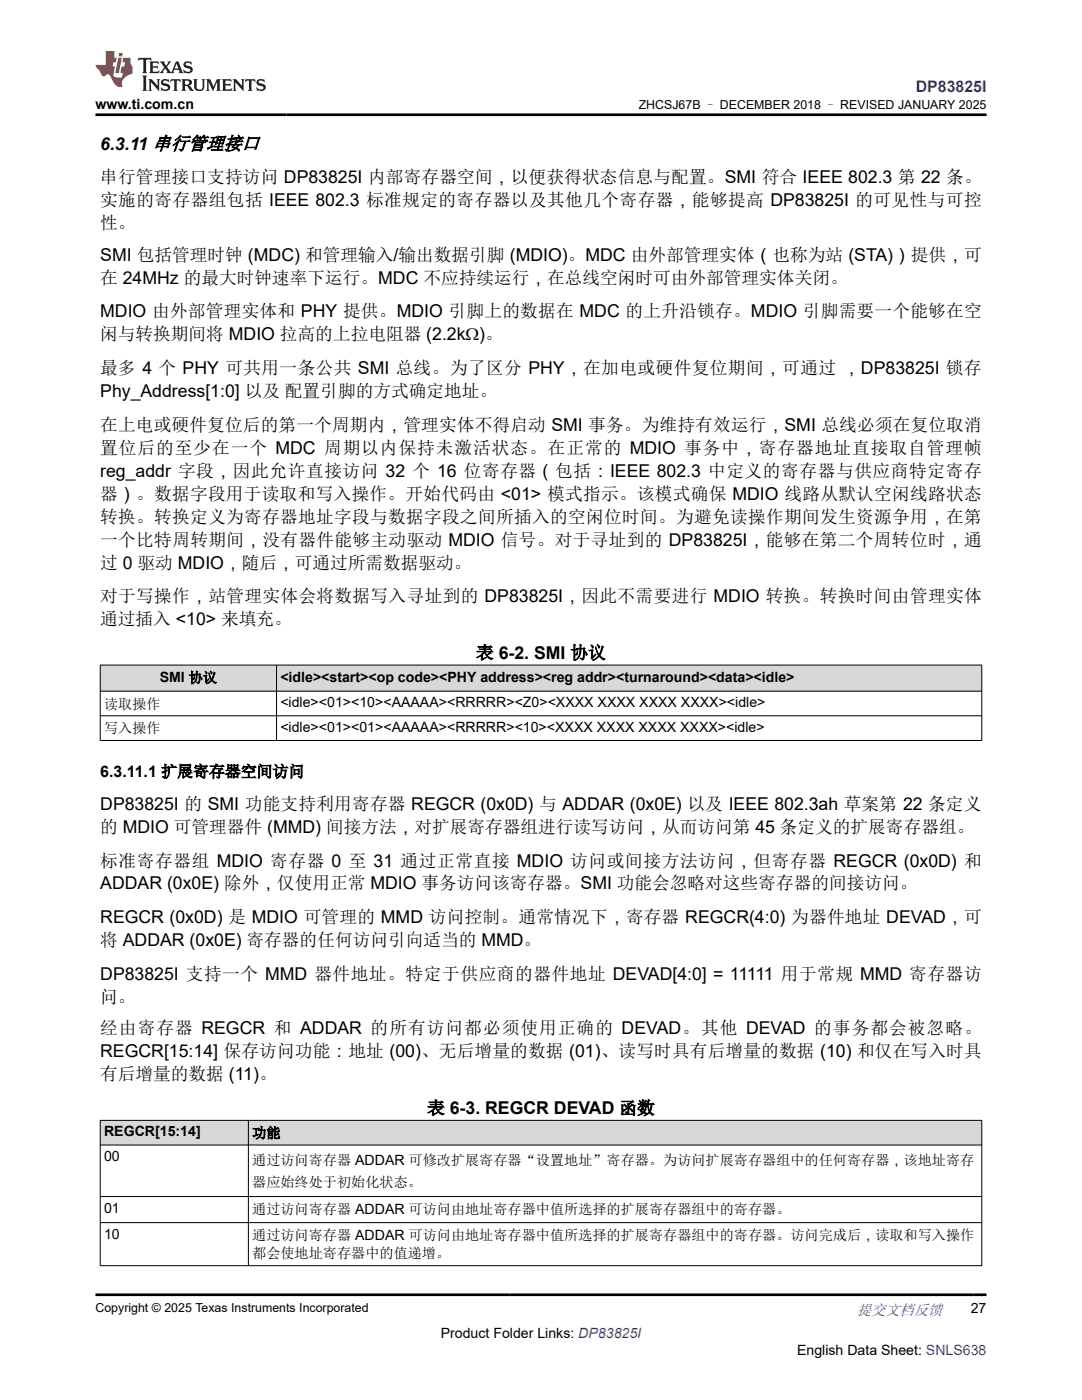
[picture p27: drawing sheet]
<svg xmlns="http://www.w3.org/2000/svg" width="216mm" height="279mm" viewBox="0 0 216 279" stroke-linecap="round" stroke-linejoin="round" font-family="sans-serif">
<defs><g id="words">
<g font-size="3.5">
<text x="20" y="29.8">6.3.11 串行管理接口</text>
<text x="20" y="41.1">实施的寄存器组包括 IEEE 802.3 标准规定的寄存器以及其他几个寄存器，能够提高 DP83825I 的可见性与可控</text>
<text x="20" y="36.5">串行管理接口支持访问 DP83825I 内部寄存器空间，以便获得状态信息与配置。SMI 符合 IEEE 802.3 第 22 条。</text>
<text x="20" y="45.7">性。</text>
<text x="20" y="52.1">SMI 包括管理时钟 (MDC) 和管理输入/输出数据引脚 (MDIO)。MDC 由外部管理实体（也称为站 (STA)）提供，可</text>
<text x="20" y="56.7">在 24MHz 的最大时钟速率下运行。MDC 不应持续运行，在总线空闲时可由外部管理实体关闭。</text>
<text x="20" y="63.4">MDIO 由外部管理实体和 PHY 提供。MDIO 引脚上的数据在 MDC 的上升沿锁存。MDIO 引脚需要一个能够在空</text>
<text x="20" y="67.9">闲与转换期间将 MDIO 拉高的上拉电阻器 (2.2kΩ)。</text>
<text x="20" y="74.7">最多 4 个 PHY 可共用一条公共 SMI 总线。为了区分 PHY，在加电或硬件复位期间，可通过 ，DP83825I 锁存</text>
<text x="20" y="79.2">Phy_Address[1:0] 以及 配置引脚的方式确定地址。</text>
<text x="20" y="85.9">在上电或硬件复位后的第一个周期内，管理实体不得启动 SMI 事务。为维持有效运行，SMI 总线必须在复位取消</text>
<text x="20" y="95.1">reg_addr 字段，因此允许直接访问 32 个 16 位寄存器（包括：IEEE 802.3 中定义的寄存器与供应商特定寄存</text>
<text x="20" y="90.5">置位后的至少在一个 MDC 周期以内保持未激活状态。在正常的 MDIO 事务中，寄存器地址直接取自管理帧</text>
<text x="20" y="99.7">器）。数据字段用于读取和写入操作。开始代码由 &lt;01&gt; 模式指示。该模式确保 MDIO 线路从默认空闲线路状态</text>
<text x="20" y="104.3">转换。转换定义为寄存器地址字段与数据字段之间所插入的空闲位时间。为避免读操作期间发生资源争用，在第</text>
<text x="20" y="113.5">过 0 驱动 MDIO，随后，可通过所需数据驱动。</text>
<text x="20" y="108.9">一个比特周转期间，没有器件能够主动驱动 MDIO 信号。对于寻址到的 DP83825I，能够在第二个周转位时，通</text>
<text x="20" y="124.8">通过插入 &lt;10&gt; 来填充。</text>
<text x="20" y="120.2">对于写操作，站管理实体会将数据写入寻址到的 DP83825I，因此不需要进行 MDIO 转换。转换时间由管理实体</text>
<text x="95" y="131.5">表 6-2. SMI 协议</text>
<text x="20" y="161.6">DP83825I 的 SMI 功能支持利用寄存器 REGCR (0x0D) 与 ADDAR (0x0E) 以及 IEEE 802.3ah 草案第 22 条定义</text>
<text x="20" y="166.2">的 MDIO 可管理器件 (MMD) 间接方法，对扩展寄存器组进行读写访问，从而访问第 45 条定义的扩展寄存器组。</text>
<text x="20" y="172.9">标准寄存器组 MDIO 寄存器 0 至 31 通过正常直接 MDIO 访问或间接方法访问，但寄存器 REGCR (0x0D) 和</text>
<text x="20" y="177.5">ADDAR (0x0E) 除外，仅使用正常 MDIO 事务访问该寄存器。SMI 功能会忽略对这些寄存器的间接访问。</text>
<text x="20" y="184.2">REGCR (0x0D) 是 MDIO 可管理的 MMD 访问控制。通常情况下，寄存器 REGCR(4:0) 为器件地址 DEVAD，可</text>
<text x="20" y="188.8">将 ADDAR (0x0E) 寄存器的任何访问引向适当的 MMD。</text>
<text x="20" y="195.5">DP83825I 支持一个 MMD 器件地址。特定于供应商的器件地址 DEVAD[4:0] = 11111 用于常规 MMD 寄存器访</text>
<text x="20" y="200.1">问。</text>
<text x="20" y="206.5">经由寄存器 REGCR 和 ADDAR 的所有访问都必须使用正确的 DEVAD。其他 DEVAD 的事务都会被忽略。</text>
<text x="20" y="215.6">有后增量的数据 (11)。</text>
<text x="20" y="211">REGCR[15:14] 保存访问功能：地址 (00)、无后增量的数据 (01)、读写时具有后增量的数据 (10) 和仅在写入时具</text>
<text x="85.2" y="222.3">表 6-3. REGCR DEVAD 函数</text>
</g>
<text font-size="3.2" fill="#00f" x="182.7" y="18.3">DP83825I</text>
<text font-size="3.2" x="20" y="155.1">6.3.11.1 扩展寄存器空间访问</text>
<text font-size="3" fill="#00f" x="171" y="262.4">提交文档反馈</text>
<g font-size="2.8">
<text x="19.1" y="21.7">www.ti.com.cn</text>
<text x="31.9" y="136.2">SMI 协议</text>
<text x="55.9" y="136.1">&lt;idle&gt;&lt;start&gt;&lt;op code&gt;&lt;PHY address&gt;&lt;reg addr&gt;&lt;turnaround&gt;&lt;data&gt;&lt;idle&gt;</text>
<text x="20.8" y="141.4">读取操作</text>
<text x="55.9" y="141.1">&lt;idle&gt;&lt;01&gt;&lt;10&gt;&lt;AAAAA&gt;&lt;RRRRR&gt;&lt;Z0&gt;&lt;XXXX XXXX XXXX XXXX&gt;&lt;idle&gt;</text>
<text x="20.8" y="146.3">写入操作</text>
<text x="55.9" y="146">&lt;idle&gt;&lt;01&gt;&lt;01&gt;&lt;AAAAA&gt;&lt;RRRRR&gt;&lt;10&gt;&lt;XXXX XXXX XXXX XXXX&gt;&lt;idle&gt;</text>
<text x="20.8" y="226.8">REGCR[15:14]</text>
<text x="50.3" y="227.1">功能</text>
<text x="20.8" y="231.7">00</text>
<text x="50.3" y="232.4">通过访问寄存器 ADDAR 可修改扩展寄存器“设置地址”寄存器。为访问扩展寄存器组中的任何寄存器，该地址寄存</text>
<text x="50.3" y="236.9">器应始终处于初始化状态。</text>
<text x="20.8" y="242">01</text>
<text x="50.3" y="242.3">通过访问寄存器 ADDAR 可访问由地址寄存器中值所选择的扩展寄存器组中的寄存器。</text>
<text x="20.8" y="247.2">10</text>
<text x="50.3" y="247.5">通过访问寄存器 ADDAR 可访问由地址寄存器中值所选择的扩展寄存器组中的寄存器。访问完成后，读取和写入操作</text>
<text x="50.3" y="251.1">都会使地址寄存器中的值递增。</text>
<text x="193.7" y="262.1">27</text>
<text x="87.9" y="266.9">Product Folder Links: DP83825I</text>
<text x="159" y="270.3">English Data Sheet: SNLS638</text>
</g>
<g font-size="2.5">
<text x="127.5" y="21.8">ZHCSJ67B – DECEMBER 2018 – REVISED JANUARY 2025</text>
<text x="19" y="261.8">Copyright © 2025 Texas Instruments Incorporated</text>
</g>
</g></defs>
<g fill="#d8d8d8">
<path d="M20 132.7h175.9v5.2h-175.9z" fill-rule="evenodd"/>
<path d="M20.1 132.8h35v5.1h-35z" fill-rule="evenodd"/>
<path d="M55.2 132.8h140.6v5.1h-140.6z" fill-rule="evenodd"/>
</g>
<path d="M19.9 132.7h176.1M19.9 137.9h176.1M20 132.7v15.1M55.2 132.7v15.1M195.9 132.7v15.1M19.9 142.9h176.1M19.9 147.8h176.1" fill="none" stroke="#000" stroke-width=".2"/>
<g fill="#d8d8d8">
<path d="M20 223.6h175.9v4.9h-175.9z" fill-rule="evenodd"/>
<path d="M20.1 223.7h29.4v4.8h-29.4z" fill-rule="evenodd"/>
<path d="M49.6 223.7h146.2v4.8h-146.2z" fill-rule="evenodd"/>
</g>
<path d="M19.9 223.6h176.1M19.9 228.5h176.1M19.9 238.8h176.1M20 223.5v29.2M49.6 223.5v29.2M195.9 223.5v29.2M19.9 244h176.1M19.9 252.6h176.1" fill="none" stroke="#000" stroke-width=".2"/>
<path d="M27.7 11.6l-.2 .5 .5-.2h.6v.1v2.2l-.2 .4h1l-.2-.4v-2.2v-.1h.5l.5 .2-.1-.5zM29.8 12.3l.2 .4v1.5l-.2 .4h1.9l.1-.6a1.08 1.08 0 0 1-1.3 .2v-.7h.6l.4 .2v-.7l-.4 .2h-.6v-.5l.2-.2a1 1 0 0 1 1 .3l-.1-.5zM31.8 12.3l1 1.1-1 1.2h.9l-.2-.2 .4-.8 .5 .8-.2 .2h1.6l-.2-.2 .1-.5h1l.1 .5-.1 .2h.9l-.2-.3-.8-2h-.5l-1 2.2-.8-1.1 .9-1.1h-.8l.2 .2-.5 .6-.3-.6 .1-.2zM35.2 12.7l.4 1h-.8zM36.8 12.4a.65 .65 0 0 0-.2 .7 .65 .65 0 0 0 .6 .5l.7 .1 .1 .3a.79 .79 0 0 1-.7 .4 .79 .79 0 0 1-.7-.5l.1 .7 .2-.1a.93 .93 0 0 0 1.1 .1 .93 .93 0 0 0 .4-1 1.46 1.46 0 0 0-1.2-.6l-.1-.3a1.09 1.09 0 0 1 1.2 .2l-.2-.6-.1 .1-.6-.2zM28.4 15.1l.2 .4v2.2l-.2 .4h1l-.2-.4v-2.2l.2-.4zM29.6 15.8l.2 .4v1.5l-.2 .4h.8l-.3-.4v-1.3l1.7 1.8v-2l.2-.4h-.8l.2 .2 .1 1.1-1.2-1.3zM32.3 15.9a.65 .65 0 0 0-.2 .8 .65 .65 0 0 0 .7 .4l.6 .2 .1 .2a.79 .79 0 0 1-.7 .4 .79 .79 0 0 1-.7-.5l.1 .7 .2-.1a.93 .93 0 0 0 1.1 .1 .93 .93 0 0 0 .4-.9 1.46 1.46 0 0 0-1.2-.6l-.1-.4a1.09 1.09 0 0 1 1.2 .2l-.2-.6-.1 .1-.6-.1zM34.1 15.8l-.1 .6a.63 .63 0 0 1 .7-.3l.1 1.6-.3 .4h1l-.2-.4v-1.6a.66 .66 0 0 1 .8 .3l-.1-.6zM36.2 15.8l.2 .4v1.5l-.2 .4h.9l-.2-.2v-.7h.5l.1 .2a.79 .79 0 0 0 1.2 .6l-1-.9a.61 .61 0 0 0 .6-.6 .61 .61 0 0 0-.5-.7zM36.9 16.1h.2a.47 .47 0 0 1 .5 .1 .47 .47 0 0 1 .1 .5l-.2 .1-.6 .1zM38.5 15.8l.2 .2a2.27 2.27 0 0 0 .4 2 1.04 1.04 0 0 0 1.7-.7v-1.3l.2-.2h-.8l.2 .4v1.1a.6 .6 0 0 1-.6 .6 .6 .6 0 0 1-.6-.6v-1.1l.3-.4zM41.1 15.8l.2 .4v1.5l-.2 .4h.7l-.2-.4v-1.4l.9 1.9 .8-1.9v1.4l-.2 .4h1l-.3-.4v-1.5l.3-.4h-.8l-.7 1.5-.7-1.5zM44.3 15.8l.2 .4v1.5l-.2 .4h1.9l.1-.6a1.09 1.09 0 0 1-1.3 .2v-.7h.6l.4 .2v-.6l-.4 .2h-.6v-.6l.2-.1a1.01 1.01 0 0 1 1 .3l-.1-.6zM46.4 15.8l.3 .4v1.5l-.3 .4h.8l-.2-.4v-1.3l1.6 1.8v-2l.2-.4h-.7l.2 .2v1.1l-1.2-1.3zM49 15.8l-.1 .6a.63 .63 0 0 1 .8-.3v1.6l-.3 .4h1l-.2-.4v-1.6a.66 .66 0 0 1 .8 .3l-.1-.6zM51.4 15.9a.65 .65 0 0 0-.2 .8 .65 .65 0 0 0 .6 .4l.6 .2 .2 .2a.79 .79 0 0 1-.8 .4 .79 .79 0 0 1-.6-.5l.1 .7 .2-.1a.93 .93 0 0 0 1 .1 .93 .93 0 0 0 .5-.9 1.46 1.46 0 0 0-1.3-.6l-.1-.4a1.09 1.09 0 0 1 1.3 .2l-.2-.6-.2 .1-.5-.1z" fill="#231f20"/>
<path d="M21.1 10.2v2.8h-2v.3l.9 1a.95 .95 0 0 0 .9 .9 .59 .59 0 0 1 .6-.4 .59 .59 0 0 1 .5 .4l.4 .7a1.59 1.59 0 0 0 2.1 1.4 1.61 1.61 0 0 1 1-2.3l1-.3-.1-1.5a1.59 1.59 0 0 1-.4-1.7h-1.4l-.2 .9h.5l-.1 .9h-.5l-.2 1v.2l.4 .1-.2 .9h-.6a.73 .73 0 0 1-1.1-.7l.3-1.5h-.5l.2-.9h.5l.2-.9h-.5v-1.3zM23.6 11.5l-.6 3.1h.7l.6-3.1zM23.8 10.6l-.1 .6h.7l.1-.6z" fill="#ed1c24"/>
<path d="M19 22.9h177.8M19 258.4h177.8" fill="none" stroke="#000" stroke-width=".53"/>
<use href="#words"/>
</svg>
